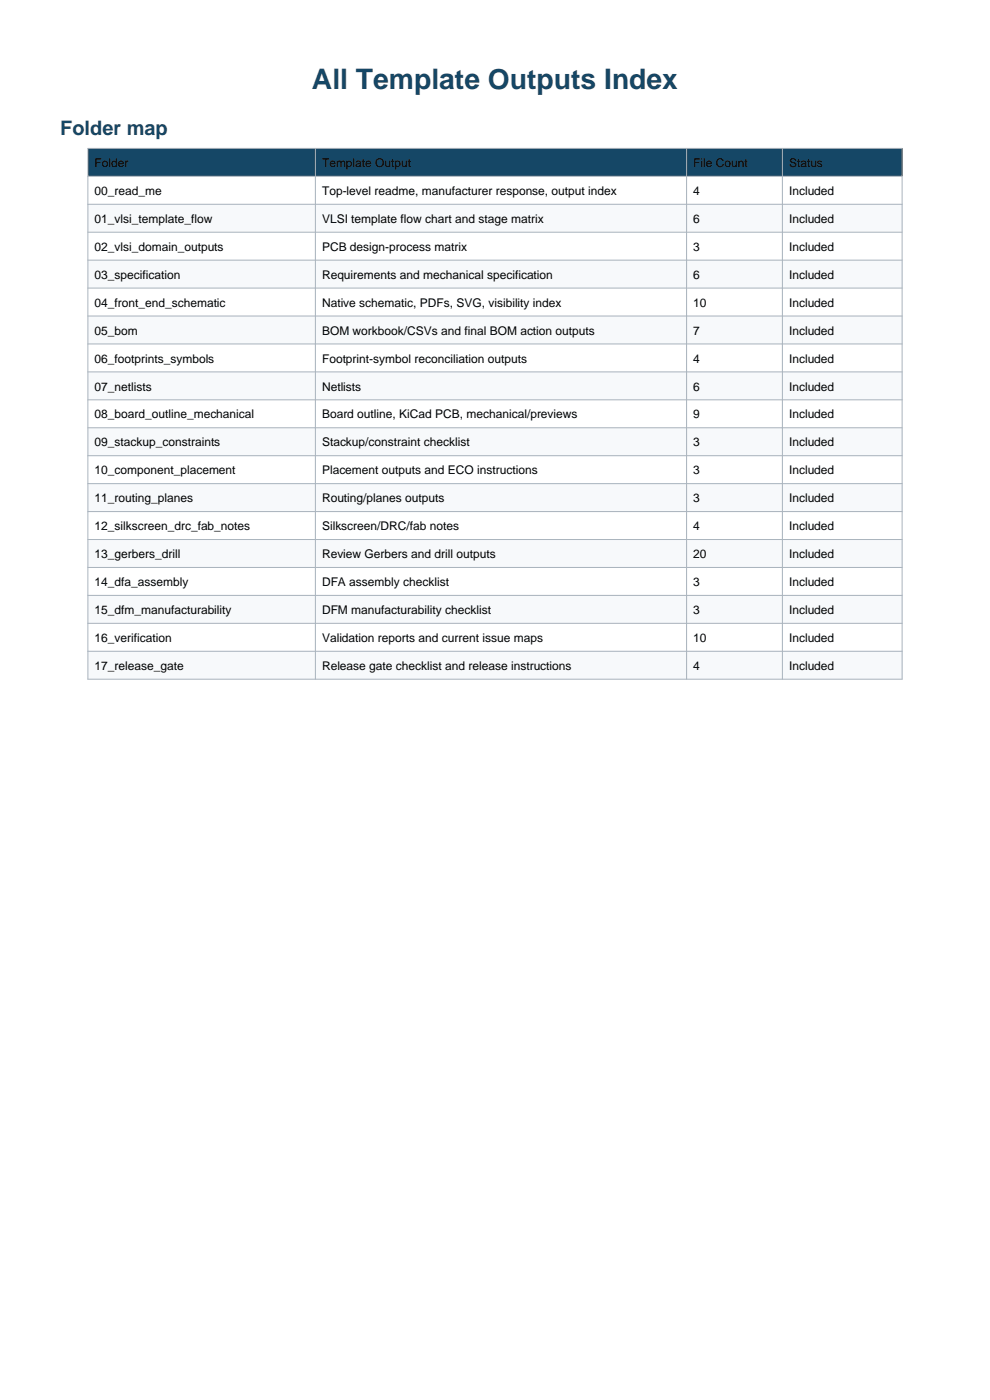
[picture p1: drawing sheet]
<svg xmlns="http://www.w3.org/2000/svg" width="210mm" height="297mm" viewBox="0 0 210 297" stroke-linecap="round" stroke-linejoin="round" font-family="sans-serif">
<defs><g id="words">
<text font-size="6" fill="#154766" x="66.2" y="18.8">All Template Outputs Index</text>
<text font-size="4.2" fill="#154766" x="12.8" y="28.7">Folder map</text>
<g font-size="2.5">
<text x="20.1" y="35.4">Folder</text>
<text x="68.3" y="35.4">Template Output</text>
<text x="147.1" y="35.4">File Count</text>
<text x="167.4" y="35.4">Status</text>
<text x="20.1" y="41.4">00_read_me</text>
<text x="68.3" y="41.4">Top-level readme, manufacturer response, output index</text>
<text x="147.1" y="41.4">4</text>
<text x="167.4" y="41.4">Included</text>
<text x="20.1" y="47.3">01_vlsi_template_flow</text>
<text x="68.3" y="47.3">VLSI template flow chart and stage matrix</text>
<text x="147.1" y="47.3">6</text>
<text x="167.4" y="47.3">Included</text>
<text x="20.1" y="53.2">02_vlsi_domain_outputs</text>
<text x="68.3" y="53.2">PCB design-process matrix</text>
<text x="147.1" y="53.2">3</text>
<text x="167.4" y="53.2">Included</text>
<text x="20.1" y="59.1">03_specification</text>
<text x="68.3" y="59.1">Requirements and mechanical specification</text>
<text x="147.1" y="59.1">6</text>
<text x="167.4" y="59.1">Included</text>
<text x="20.1" y="65.1">04_front_end_schematic</text>
<text x="68.3" y="65.1">Native schematic, PDFs, SVG, visibility index</text>
<text x="147.1" y="65.1">10</text>
<text x="167.4" y="65.1">Included</text>
<text x="20.1" y="71">05_bom</text>
<text x="68.3" y="71">BOM workbook/CSVs and final BOM action outputs</text>
<text x="147.1" y="71">7</text>
<text x="167.4" y="71">Included</text>
<text x="20.1" y="76.9">06_footprints_symbols</text>
<text x="68.3" y="76.9">Footprint-symbol reconciliation outputs</text>
<text x="147.1" y="76.9">4</text>
<text x="167.4" y="76.9">Included</text>
<text x="20.1" y="82.8">07_netlists</text>
<text x="68.3" y="82.8">Netlists</text>
<text x="147.1" y="82.8">6</text>
<text x="167.4" y="82.8">Included</text>
<text x="20.1" y="88.8">08_board_outline_mechanical</text>
<text x="68.3" y="88.8">Board outline, KiCad PCB, mechanical/previews</text>
<text x="147.1" y="88.8">9</text>
<text x="167.4" y="88.8">Included</text>
<text x="20.1" y="94.7">09_stackup_constraints</text>
<text x="68.3" y="94.7">Stackup/constraint checklist</text>
<text x="147.1" y="94.7">3</text>
<text x="167.4" y="94.7">Included</text>
<text x="20.1" y="100.6">10_component_placement</text>
<text x="68.3" y="100.6">Placement outputs and ECO instructions</text>
<text x="147.1" y="100.6">3</text>
<text x="167.4" y="100.6">Included</text>
<text x="20.1" y="106.6">11_routing_planes</text>
<text x="68.3" y="106.6">Routing/planes outputs</text>
<text x="147.1" y="106.6">3</text>
<text x="167.4" y="106.6">Included</text>
<text x="20.1" y="112.5">12_silkscreen_drc_fab_notes</text>
<text x="68.3" y="112.5">Silkscreen/DRC/fab notes</text>
<text x="147.1" y="112.5">4</text>
<text x="167.4" y="112.5">Included</text>
<text x="20.1" y="118.4">13_gerbers_drill</text>
<text x="68.3" y="118.4">Review Gerbers and drill outputs</text>
<text x="147.1" y="118.4">20</text>
<text x="167.4" y="118.4">Included</text>
<text x="20.1" y="124.3">14_dfa_assembly</text>
<text x="68.3" y="124.3">DFA assembly checklist</text>
<text x="147.1" y="124.3">3</text>
<text x="167.4" y="124.3">Included</text>
<text x="20.1" y="130.3">15_dfm_manufacturability</text>
<text x="68.3" y="130.3">DFM manufacturability checklist</text>
<text x="147.1" y="130.3">3</text>
<text x="167.4" y="130.3">Included</text>
<text x="20.1" y="136.2">16_verification</text>
<text x="68.3" y="136.2">Validation reports and current issue maps</text>
<text x="147.1" y="136.2">10</text>
<text x="167.4" y="136.2">Included</text>
<text x="20.1" y="142.1">17_release_gate</text>
<text x="68.3" y="142.1">Release gate checklist and release instructions</text>
<text x="147.1" y="142.1">4</text>
<text x="167.4" y="142.1">Included</text>
</g>
</g></defs>
<path d="M18.6 31.5h172.8v5.9h-172.8z" fill-rule="evenodd" fill="#154766"/>
<path d="M18.6 37.4h172.8v5.9h-172.8z" fill-rule="evenodd" fill="#fff"/>
<path d="M18.6 43.3h172.8v6h-172.8z" fill-rule="evenodd" fill="#f7f9fb"/>
<path d="M18.6 49.3h172.8v5.9h-172.8z" fill-rule="evenodd" fill="#fff"/>
<path d="M18.6 55.2h172.8v5.9h-172.8z" fill-rule="evenodd" fill="#f7f9fb"/>
<path d="M18.6 61.1h172.8v5.9h-172.8z" fill-rule="evenodd" fill="#fff"/>
<path d="M18.6 67h172.8v6h-172.8z" fill-rule="evenodd" fill="#f7f9fb"/>
<path d="M18.6 73h172.8v5.9h-172.8z" fill-rule="evenodd" fill="#fff"/>
<path d="M18.6 78.9h172.8v5.9h-172.8z" fill-rule="evenodd" fill="#f7f9fb"/>
<path d="M18.6 84.8h172.8v5.9h-172.8z" fill-rule="evenodd" fill="#fff"/>
<path d="M18.6 90.7h172.8v6h-172.8z" fill-rule="evenodd" fill="#f7f9fb"/>
<path d="M18.6 96.7h172.8v5.9h-172.8z" fill-rule="evenodd" fill="#fff"/>
<path d="M18.6 102.6h172.8v5.9h-172.8z" fill-rule="evenodd" fill="#f7f9fb"/>
<path d="M18.6 108.5h172.8v6h-172.8z" fill-rule="evenodd" fill="#fff"/>
<path d="M18.6 114.5h172.8v5.9h-172.8z" fill-rule="evenodd" fill="#f7f9fb"/>
<path d="M18.6 120.4h172.8v5.9h-172.8z" fill-rule="evenodd" fill="#fff"/>
<path d="M18.6 126.3h172.8v5.9h-172.8z" fill-rule="evenodd" fill="#f7f9fb"/>
<path d="M18.6 132.2h172.8v6h-172.8z" fill-rule="evenodd" fill="#fff"/>
<path d="M18.6 138.2h172.8v5.9h-172.8z" fill-rule="evenodd" fill="#f7f9fb"/>
<g fill="none" stroke="#a8b2bc" stroke-width=".21">
<path d="M18.6 31.5h172.8v112.6h-172.8zM18.6 37.4h172.8M66.9 31.5v112.6M145.6 31.5v112.6M166 31.5v112.6M18.6 43.3h172.8M18.6 49.3h172.8M18.6 55.2h172.8M18.6 61.1h172.8M18.6 67h172.8M18.6 73h172.8M18.6 78.9h172.8"/>
<path d="M18.6 84.8h172.8M18.6 90.7h172.8M18.6 96.7h172.8M18.6 102.6h172.8M18.6 108.5h172.8M18.6 114.5h172.8M18.6 120.4h172.8M18.6 126.3h172.8M18.6 132.2h172.8M18.6 138.2h172.8"/>
</g>
<use href="#words"/>
</svg>
